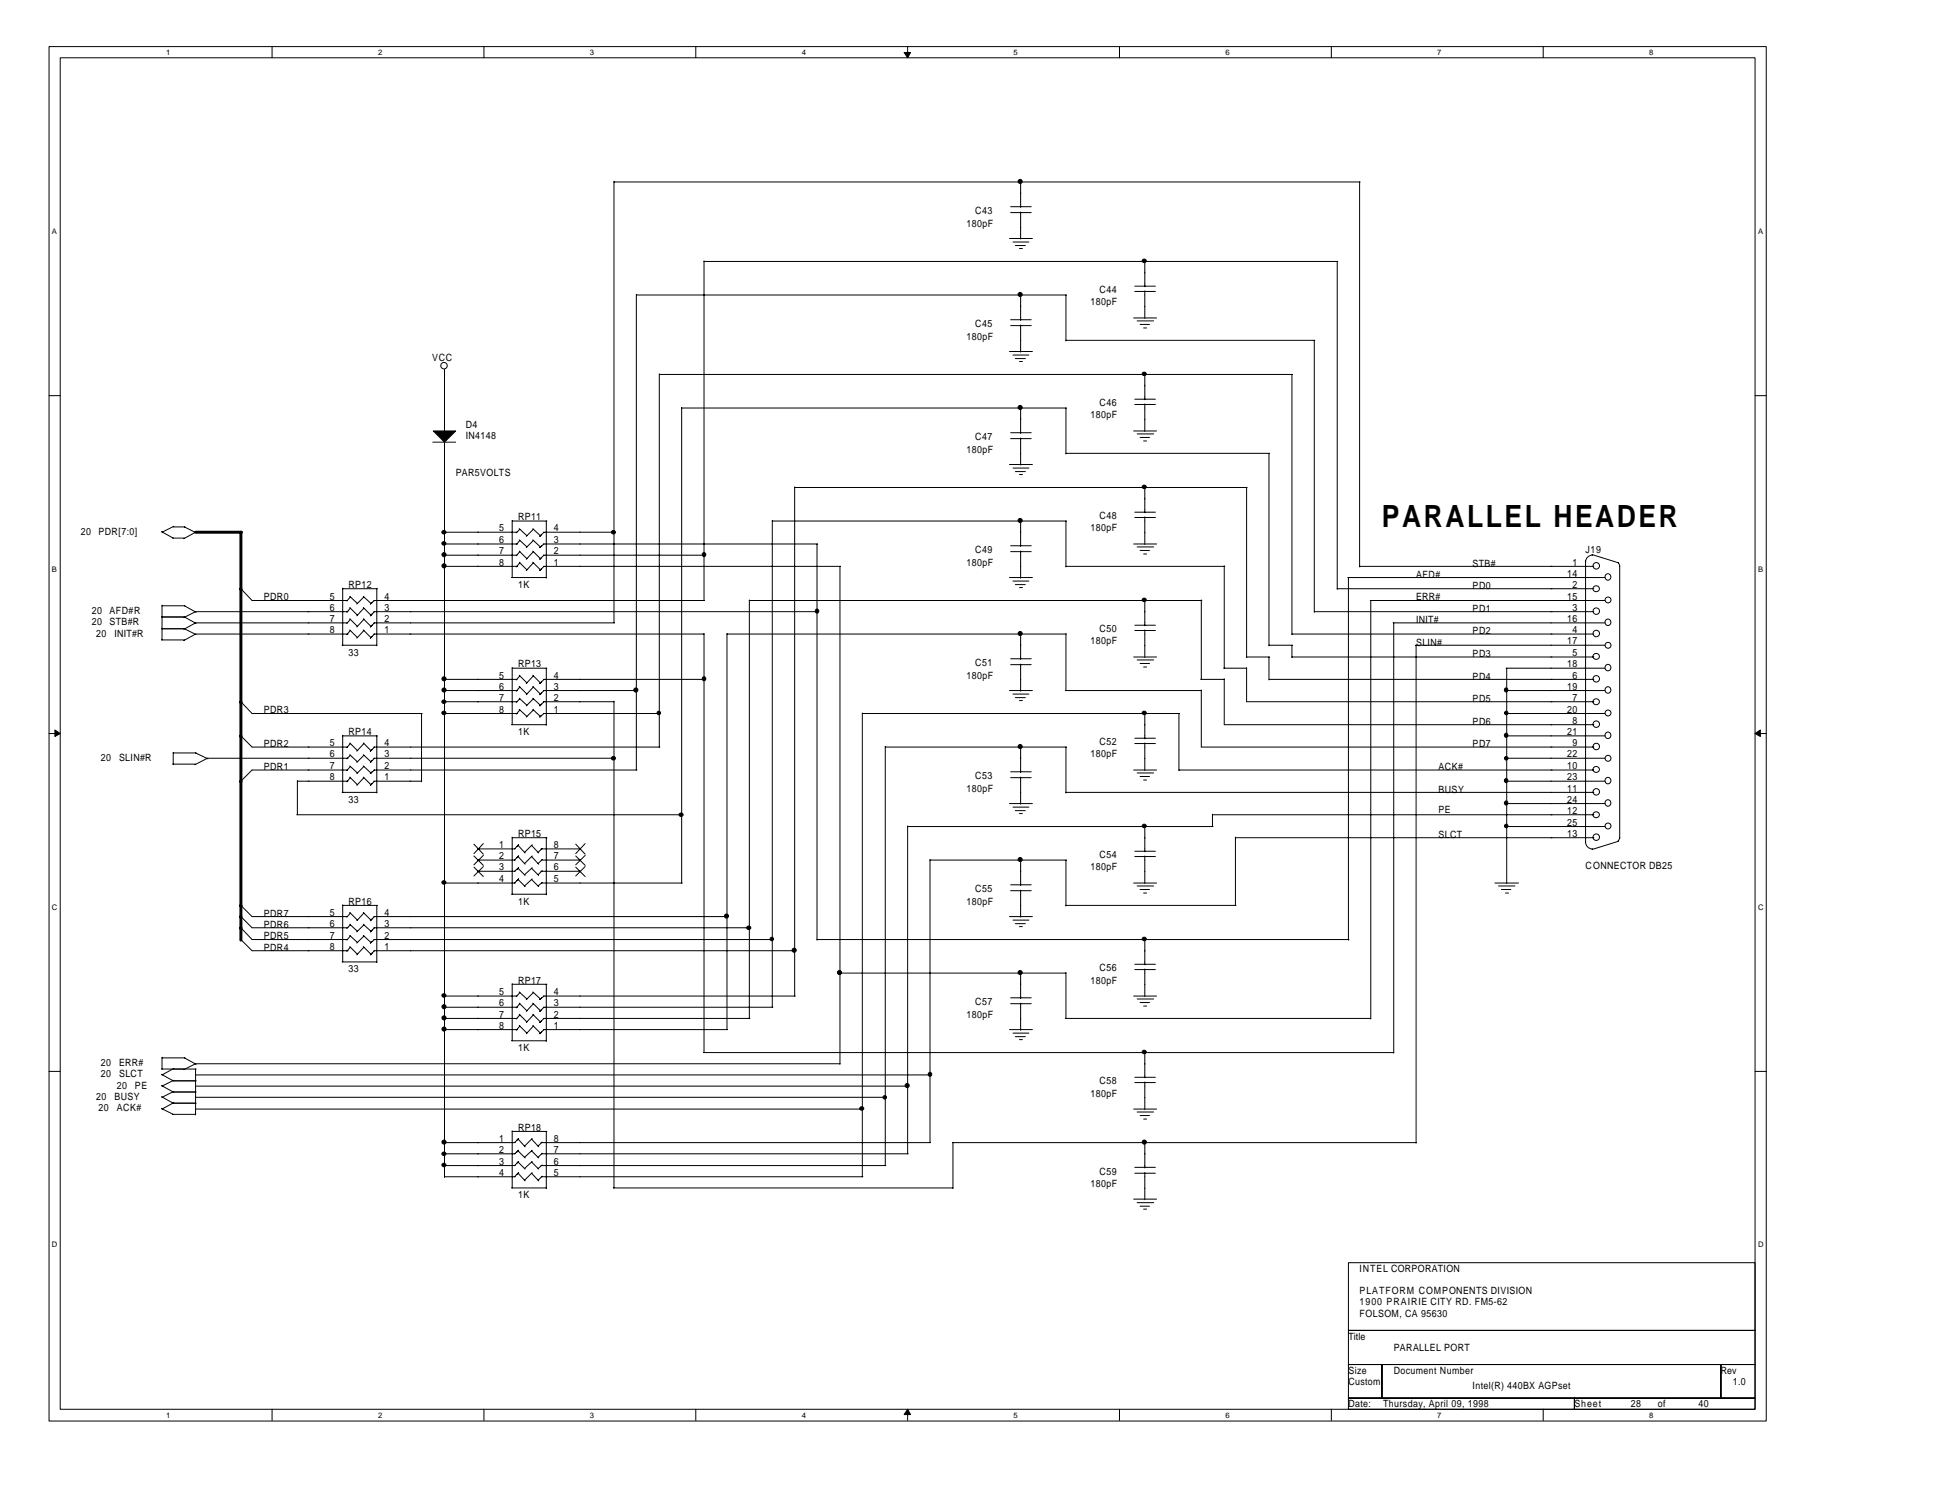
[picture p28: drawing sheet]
<svg xmlns="http://www.w3.org/2000/svg" width="279mm" height="216mm" viewBox="0 0 279 216" stroke-linecap="round" stroke-linejoin="round" font-family="sans-serif">
<defs><g id="words">
<text font-size="4.4" x="198.8" y="75.9">PARALLEL HEADER</text>
<g font-size="1.4">
<text x="139.1" y="32.6">180pF</text>
<text x="140.3" y="30.8">C43</text>
<text x="140.3" y="47.1">C45</text>
<text x="156.9" y="43.9">180pF</text>
<text x="158.2" y="42.2">C44</text>
<text x="62.2" y="51.9">VCC</text>
<text x="139.1" y="48.8">180pF</text>
<text x="158.2" y="58.4">C46</text>
<text x="67" y="61.6">D4</text>
<text x="67" y="63.1">IN4148</text>
<text x="139.1" y="65.1">180pF</text>
<text x="140.3" y="63.3">C47</text>
<text x="156.9" y="60.2">180pF</text>
<text x="65.6" y="68.5">PAR5VOLTS</text>
<text x="11.6" y="77">20</text>
<text x="14.2" y="77">PDR[7:0]</text>
<text x="71.8" y="76.4">5</text>
<text x="74.5" y="74.8">RP11</text>
<text x="79.7" y="76.4">4</text>
<text x="156.9" y="76.4">180pF</text>
<text x="158.2" y="74.7">C48</text>
<text x="71.8" y="81.4">8</text>
<text x="71.8" y="79.7">7</text>
<text x="71.8" y="78.1">6</text>
<text x="79.7" y="81.4">1</text>
<text x="79.7" y="79.7">2</text>
<text x="79.7" y="78.1">3</text>
<text x="139.1" y="81.4">180pF</text>
<text x="140.3" y="79.6">C49</text>
<text x="203.7" y="83.1">AFD#</text>
<text x="211.9" y="81.5">STB#</text>
<text x="225.5" y="83">14</text>
<text x="226.3" y="81.4">1</text>
<text x="228.1" y="79.6">J19</text>
<text x="13.2" y="88.3">20</text>
<text x="13.2" y="89.9">20</text>
<text x="15.8" y="88.3">AFD#R</text>
<text x="15.8" y="89.9">STB#R</text>
<text x="38" y="86.3">PDR0</text>
<text x="47.4" y="89.5">7</text>
<text x="47.4" y="87.9">6</text>
<text x="47.4" y="86.3">5</text>
<text x="50.2" y="84.6">RP12</text>
<text x="55.3" y="89.5">2</text>
<text x="55.3" y="87.9">3</text>
<text x="55.3" y="86.3">4</text>
<text x="74.5" y="84.6">1K</text>
<text x="203.7" y="86.3">ERR#</text>
<text x="203.7" y="89.6">INIT#</text>
<text x="211.9" y="84.7">PD0</text>
<text x="211.9" y="88">PD1</text>
<text x="225.5" y="89.5">16</text>
<text x="225.5" y="86.3">15</text>
<text x="226.3" y="87.9">3</text>
<text x="226.3" y="84.6">2</text>
<text x="13.8" y="91.6">20</text>
<text x="16.5" y="91.6">INIT#R</text>
<text x="47.4" y="91.1">8</text>
<text x="50.2" y="94.3">33</text>
<text x="55.3" y="91.1">1</text>
<text x="140.3" y="95.8">C51</text>
<text x="156.9" y="92.7">180pF</text>
<text x="158.2" y="90.9">C50</text>
<text x="203.7" y="92.9">SLIN#</text>
<text x="211.9" y="94.5">PD3</text>
<text x="211.9" y="91.3">PD2</text>
<text x="225.5" y="92.7">17</text>
<text x="226.3" y="94.4">5</text>
<text x="226.3" y="91.1">4</text>
<text x="71.8" y="100.8">7</text>
<text x="71.8" y="99.2">6</text>
<text x="71.8" y="97.6">5</text>
<text x="74.5" y="96">RP13</text>
<text x="79.7" y="100.8">2</text>
<text x="79.7" y="99.2">3</text>
<text x="79.7" y="97.6">4</text>
<text x="139.1" y="97.6">180pF</text>
<text x="211.9" y="97.8">PD4</text>
<text x="211.9" y="101">PD5</text>
<text x="225.5" y="99.2">19</text>
<text x="225.5" y="96">18</text>
<text x="226.3" y="100.8">7</text>
<text x="226.3" y="97.6">6</text>
<text x="38" y="102.6">PDR3</text>
<text x="38" y="107.5">PDR2</text>
<text x="47.4" y="107.3">5</text>
<text x="50.2" y="105.7">RP14</text>
<text x="55.3" y="107.3">4</text>
<text x="71.8" y="102.5">8</text>
<text x="74.5" y="105.7">1K</text>
<text x="79.7" y="102.5">1</text>
<text x="158.2" y="107.2">C52</text>
<text x="211.9" y="104.2">PD6</text>
<text x="211.9" y="107.5">PD7</text>
<text x="225.5" y="105.7">21</text>
<text x="225.5" y="102.5">20</text>
<text x="226.3" y="107.3">9</text>
<text x="226.3" y="104.1">8</text>
<text x="14.5" y="109.5">20</text>
<text x="17.1" y="109.5">SLIN#R</text>
<text x="38" y="110.7">PDR1</text>
<text x="47.4" y="112.3">8</text>
<text x="47.4" y="110.6">7</text>
<text x="47.4" y="109">6</text>
<text x="55.3" y="112.3">1</text>
<text x="55.3" y="110.6">2</text>
<text x="55.3" y="109">3</text>
<text x="139.1" y="113.9">180pF</text>
<text x="140.3" y="112.1">C53</text>
<text x="156.9" y="109">180pF</text>
<text x="207" y="110.7">ACK#</text>
<text x="225.5" y="113.9">11</text>
<text x="225.5" y="112.3">23</text>
<text x="225.5" y="110.6">10</text>
<text x="225.5" y="109">22</text>
<text x="50.2" y="115.5">33</text>
<text x="207" y="116.9">PE</text>
<text x="207" y="114">BUSY</text>
<text x="225.5" y="118.8">25</text>
<text x="225.5" y="117.1">12</text>
<text x="225.5" y="115.5">24</text>
<text x="71.8" y="122">1</text>
<text x="71.8" y="123.6">2</text>
<text x="71.8" y="125.2">3</text>
<text x="74.5" y="120.4">RP15</text>
<text x="79.7" y="122">8</text>
<text x="79.7" y="123.6">7</text>
<text x="79.7" y="125.2">6</text>
<text x="156.9" y="125.2">180pF</text>
<text x="158.2" y="123.4">C54</text>
<text x="207" y="120.5">SLCT</text>
<text x="225.5" y="120.4">13</text>
<text x="228.1" y="125">CONNECTOR DB25</text>
<text x="38" y="131.9">PDR7</text>
<text x="47.4" y="131.7">5</text>
<text x="50.2" y="130.1">RP16</text>
<text x="55.3" y="131.7">4</text>
<text x="71.8" y="126.9">4</text>
<text x="74.5" y="130.1">1K</text>
<text x="79.7" y="126.9">5</text>
<text x="139.1" y="130.1">180pF</text>
<text x="140.3" y="128.3">C55</text>
<text x="38" y="133.5">PDR6</text>
<text x="38" y="135.1">PDR5</text>
<text x="38" y="136.7">PDR4</text>
<text x="47.4" y="136.6">8</text>
<text x="47.4" y="135">7</text>
<text x="47.4" y="133.3">6</text>
<text x="55.3" y="136.6">1</text>
<text x="55.3" y="135">2</text>
<text x="55.3" y="133.3">3</text>
<text x="50.2" y="139.9">33</text>
<text x="71.8" y="143.2">5</text>
<text x="74.5" y="141.5">RP17</text>
<text x="79.7" y="143.2">4</text>
<text x="156.9" y="141.5">180pF</text>
<text x="158.2" y="139.7">C56</text>
<text x="71.8" y="148">8</text>
<text x="71.8" y="146.4">7</text>
<text x="71.8" y="144.8">6</text>
<text x="79.7" y="148">1</text>
<text x="79.7" y="146.4">2</text>
<text x="79.7" y="144.8">3</text>
<text x="139.1" y="146.4">180pF</text>
<text x="140.3" y="144.6">C57</text>
<text x="14.5" y="154.9">20</text>
<text x="14.5" y="153.3">20</text>
<text x="17.1" y="154.9">SLCT</text>
<text x="17.1" y="153.3">ERR#</text>
<text x="74.5" y="151.2">1K</text>
<text x="158.2" y="155.9">C58</text>
<text x="13.8" y="158.2">20</text>
<text x="14.2" y="159.8">20</text>
<text x="16.5" y="158.2">BUSY</text>
<text x="16.8" y="156.6">20</text>
<text x="16.8" y="159.8">ACK#</text>
<text x="19.4" y="156.6">PE</text>
<text x="156.9" y="157.7">180pF</text>
<text x="71.8" y="164.2">1</text>
<text x="71.8" y="165.9">2</text>
<text x="71.8" y="167.5">3</text>
<text x="74.5" y="162.6">RP18</text>
<text x="79.7" y="164.2">8</text>
<text x="79.7" y="165.9">7</text>
<text x="79.7" y="167.5">6</text>
<text x="71.8" y="169.2">4</text>
<text x="74.5" y="172.4">1K</text>
<text x="79.7" y="169.2">5</text>
<text x="156.9" y="170.8">180pF</text>
<text x="158.2" y="169">C59</text>
<text x="195.6" y="183">INTEL CORPORATION</text>
<text x="195.6" y="186.2">PLATFORM COMPONENTS DIVISION</text>
<text x="195.6" y="187.8">1900 PRAIRIE CITY RD. FM5-62</text>
<text x="195.6" y="189.5">FOLSOM, CA 95630</text>
<text x="194" y="192.7">Title</text>
<text x="194" y="197.6">Size</text>
<text x="200.5" y="197.6">Document Number</text>
<text x="200.5" y="194.3">PARALLEL PORT</text>
<text x="247.6" y="197.6">Rev</text>
<text x="194" y="199.2">Custom</text>
<text x="194" y="202.4">Date:</text>
<text x="199" y="202.4">Thursday, April 09, 1998</text>
<text x="211.9" y="199.8">Intel(R) 440BX AGPset</text>
<text x="226.5" y="202.4">Sheet</text>
<text x="234.6" y="202.4">28</text>
<text x="238.5" y="202.4">of</text>
<text x="244.4" y="202.4">40</text>
<text x="249.3" y="199.2">1.0</text>
</g>
<g font-size="1.1">
<text x="23.9" y="8">1</text>
<text x="54.4" y="8">2</text>
<text x="84.9" y="8">3</text>
<text x="115.3" y="8">4</text>
<text x="145.8" y="8">5</text>
<text x="176.3" y="8">6</text>
<text x="206.8" y="8">7</text>
<text x="237.3" y="8">8</text>
<text x="7.5" y="33.6">A</text>
<text x="252.9" y="33.6">A</text>
<text x="7.5" y="82.2">B</text>
<text x="252.9" y="82.2">B</text>
<text x="7.5" y="130.8">C</text>
<text x="252.9" y="130.8">C</text>
<text x="7.5" y="179.4">D</text>
<text x="252.9" y="179.4">D</text>
<text x="23.9" y="204">1</text>
<text x="54.4" y="204">2</text>
<text x="84.9" y="204">3</text>
<text x="115.3" y="204">4</text>
<text x="145.8" y="204">5</text>
<text x="176.3" y="204">6</text>
<text x="206.8" y="204">7</text>
<text x="237.3" y="204">8</text>
</g>
</g></defs>
<path d="M7.1 6.7h247v197.7h-247zM8.7 8.3h243.8v194.4h-243.8z" fill="none" stroke="#000" stroke-width=".14"/>
<g fill="#fff">
<path d="M23.9 7h.6v1.2h-.6z"/>
<path d="M23.9 203h.6v1.2h-.6z"/>
</g>
<path d="M39.1 6.7v1.6M39.1 202.7v1.6" fill="none" stroke="#000" stroke-width=".14"/>
<g fill="#fff">
<path d="M54.4 7h.6v1.2h-.6z"/>
<path d="M54.4 203h.6v1.2h-.6z"/>
</g>
<path d="M69.6 6.7v1.6M69.6 202.7v1.6" fill="none" stroke="#000" stroke-width=".14"/>
<g fill="#fff">
<path d="M84.9 7h.6v1.2h-.6z"/>
<path d="M84.9 203h.6v1.2h-.6z"/>
</g>
<path d="M100.1 6.7v1.6M100.1 202.7v1.6" fill="none" stroke="#000" stroke-width=".14"/>
<g fill="#fff">
<path d="M115.3 7h.6v1.2h-.6z"/>
<path d="M115.3 203h.6v1.2h-.6z"/>
</g>
<path d="M130.6 6.7v1.6M130.6 202.7v1.6" fill="none" stroke="#000" stroke-width=".14"/>
<g fill="#000" stroke="#000" stroke-width=".14">
<path d="M130.1 7.5h.9l-.4 .8z" fill-rule="evenodd"/>
<path d="M130.6 202.7l.4 .8h-.9z" fill-rule="evenodd"/>
</g>
<g fill="#fff">
<path d="M145.8 7h.6v1.2h-.6z"/>
<path d="M145.8 203h.6v1.2h-.6z"/>
</g>
<path d="M161.1 6.7v1.6M161.1 202.7v1.6" fill="none" stroke="#000" stroke-width=".14"/>
<g fill="#fff">
<path d="M176.3 7h.6v1.2h-.6z"/>
<path d="M176.3 203h.6v1.2h-.6z"/>
</g>
<path d="M191.5 6.7v1.6M191.5 202.7v1.6" fill="none" stroke="#000" stroke-width=".14"/>
<g fill="#fff">
<path d="M206.8 7h.6v1.2h-.6z"/>
<path d="M206.8 203h.6v1.2h-.6z"/>
</g>
<path d="M222 6.7v1.6M222 202.7v1.6" fill="none" stroke="#000" stroke-width=".14"/>
<g fill="#fff">
<path d="M237.3 7h.6v1.2h-.6z"/>
<path d="M237.3 203h.6v1.2h-.6z"/>
<path d="M7.5 32.6h.6v1.3h-.6z"/>
<path d="M252.9 32.6h.6v1.3h-.6z"/>
<path d="M7.5 81.2h.7v1.3h-.7z"/>
<path d="M252.9 81.2h.7v1.3h-.7z"/>
</g>
<path d="M7.1 56.9h1.6M252.5 56.9h1.6" fill="none" stroke="#000" stroke-width=".14"/>
<g fill="#fff">
<path d="M7.5 129.8h.7v1.3h-.7z"/>
<path d="M252.9 129.8h.8v1.3h-.8z"/>
</g>
<path d="M7.1 105.5h1.6M252.5 105.5h1.6" fill="none" stroke="#000" stroke-width=".14"/>
<g fill="#000" stroke="#000" stroke-width=".14">
<path d="M7.9 105l.8 .5-.8 .4z" fill-rule="evenodd"/>
<path d="M252.5 105.5l.8-.5v.9z" fill-rule="evenodd"/>
</g>
<g fill="#fff">
<path d="M7.5 178.4h.7v1.3h-.7z"/>
<path d="M252.9 178.4h.8v1.3h-.8z"/>
</g>
<g fill="none" stroke="#000" stroke-width=".14">
<path d="M88.3 26.1v63.5M88.3 26.2h107.4M101.3 37.5v48.9M101.3 37.6h91.2M145.2 34.3h3.3M145.4 30.6h3M145.4 29.7h3M145.7 34.8h2.3M146.1 35.3h1.4M146.7 35.7h.4M146.8 26.2v3.6M146.8 30.5v3.9"/>
<path d="M164.7 37.6v3.6M192.4 37.6v47.2M195.6 26.2v55.3M64 53.2v8.9M91.6 42.3v68.5M91.6 42.4h61.8M94.9 53.8v53.7M94.9 53.9h91.1M98.1 58.7h55.3M98.1 58.6v68.4M145.2 50.6h3.3M145.4 46.8h3"/>
<path d="M145.4 46h3M145.7 51.1h2.3M146.1 51.6h1.4M146.7 52h.4M146.8 42.4v3.7M146.8 46.8v3.8M146.8 58.7v3.6M153.4 42.4v6.6M153.4 58.7v6.6M153.4 49h35.8M163.1 45.7h3.3M163.3 41.9h2.9"/>
<path d="M163.3 41.2h2.9M163.3 58.2h2.9M163.3 57.4h2.9M163.6 46.2h2.4M164 46.7h1.4M164.5 47.2h.5M164.7 41.8v4M164.7 53.9v3.6M164.7 58.1v4M185.9 53.9v37.4M189.1 49v39.1M23.2 76.5l1.7 .9"/>
<path d="M24.8 77.4h1.7M24.9 75.8h1.7M25 75.7l-1.7 .9M26.5 75.8l1.7 .8M28.1 76.6l-1.7 .9M62.3 63.6h3.3M64 78.2h10.5M64 63.6v105.7M64 79.9h10.4M64 76.6h10.4M73.7 74.9v8.2M73.7 74.9h5"/>
<path d="M74.7 79.3l1.1 1.1M74.7 77.7l1.1 1M74.7 76l1.1 1.1M74.8 76.1l-.5 .5M74.8 77.7l-.5 .6M74.8 79.3l-.5 .6M76.7 79.3l1.1 1.1M76.7 77.7l1.1 1M76.7 76l1.1 1.1M76.7 79.3l-1 1.1M76.7 77.7l-1 1.1M76.7 76.1l-1 1"/>
<path d="M78.2 78.2h39.4M78.2 79.9h23.2M78.2 76.6h10.2M78.3 79.9l-.6 .5M78.3 78.2l-.6 .6 .2-.3M78.3 76.6l-.6 .5M78.6 74.9v8.3M111.1 74.9h42.3M111.1 74.9v70M114.3 70v73.3M114.3 70.1h65.1M117.5 78.2v57"/>
<path d="M145.2 66.8h3.3M145.4 63.1h3M145.4 62.2h3M145.4 79.3h3M145.4 78.5h3M145.7 67.3h2.3M146.1 67.8h1.4M146.7 68.3h.4M146.8 63v3.9M146.8 74.9v3.7M146.8 79.3v3.9M153.4 74.9v6.6"/>
<path d="M153.4 65.2h29.3M163.1 62h3.3M163.1 78.2h3.3M163.3 74.4h2.9M163.3 73.7h2.9M163.6 62.4h2.4M163.6 78.7h2.4M164 62.9h1.4M164 79.2h1.4M164.5 63.4h.5M164.5 79.7h.5M164.7 70.1v3.7"/>
<path d="M164.7 74.4v3.9M179.4 70.1v24.5M182.6 65.2v27.7M229.1 79.8l3.8 1.2M229.1 79.9a.97 .97 0 0 0-1 .9M23.2 88.7h3.4M23.2 90.4h3.4M23.2 92h3.3M23.3 87.1v4.9M23.3 87.1h3.3M26.5 87.1l1.7 1M26.5 88.7l1.7 1"/>
<path d="M26.5 90.4l1.7 .9M34.6 84.6l1.7 1.8h13.7M49.2 92.8h5M49.3 84.6v8.2M49.3 84.7h5M50 89.6h-21.9l-1.7 .9M50.1 91.2h-22l-1.7 .9M50.1 88h-22l-1.7 .8M50.3 90.6l1.1 1.1M50.3 89l1.1 1.1M50.3 87.4l1.1 1.1M50.3 85.8l1.1 1"/>
<path d="M50.4 85.9l-.5 .6M50.4 87.5l-.5 .6M50.4 89.1l-.5 .6M50.4 90.7l-.5 .6M52.3 90.6l1.1 1.1M52.3 89l1.1 1.1M52.3 87.4l1.1 1.1M52.3 85.8l1.1 1M52.4 90.7l-1.1 1.1M52.4 89.1l-1.1 1.1M52.4 87.5l-1.1 1.1M52.4 85.9l-1.1 1"/>
<path d="M53.8 91.2h47.5M53.8 89.6h34.6M53.8 88h63.8M53.8 86.4h47.6M53.9 91.2l-.6 .6M53.9 89.6l-.6 .6M53.9 88l-.6 .6M53.9 86.4l-.6 .5 .2-.3M54.2 84.7v8.2M64 99.3h10.5M64 81.5h10.5M64 97.7h10.4"/>
<path d="M73.6 83.1h5M73.7 96v8.2M73.7 96.1h5M74.7 80.9l1.1 1.1M74.7 98.7l1.1 1.1M74.7 97.1l1.1 1.1M74.8 81l-.5 .5M74.8 97.2l-.5 .6M74.8 98.8l-.5 .6M76.7 80.9l1.1 1.1M76.7 98.7l1.1 1.1M76.7 97.1l1.1 1.1"/>
<path d="M76.7 81l-1 1.1M76.7 98.8l-1 1.1M76.7 97.2l-1 1.1M78.2 99.3h13.4M78.2 81.5h42.7M78.2 97.7h23.2M78.3 81.5l-.6 .6M78.3 99.3l-.6 .6M78.3 97.7l-.6 .6M78.6 96.1v8.2M101.3 91.1v60.3M104.6 91.2h48.8"/>
<path d="M104.6 91.1v57M107.8 86.4h65.1M107.8 86.3v60.2M120.8 81.5v71.6M145.2 83.1h3.3M145.2 99.3h3.3M145.4 95.6h3M145.4 94.8h3M145.7 83.6h2.3M145.7 99.8h2.3M146.1 84.1h1.4M146.7 84.5h.4"/>
<path d="M146.8 91.2v3.6M146.8 95.5v3.9M153.3 99.3h19.5M153.4 81.5h22.8M153.4 91.1v8.2M163.1 94.5h3.3M163.3 90.7h2.9M163.3 89.9h2.9M163.6 94.9h2.4M164 95.4h1.4M164.5 95.9h.5M164.7 86.4v3.6"/>
<path d="M164.7 90.6v4M172.7 97.7h3.4M172.8 99.2v8.3h56.5M172.8 86.3v11.4M176.1 96.1h3.3M176.1 97.6v6.6h53.2M176.1 81.4v14.7M179.4 94.5h3.3M179.4 96v4.9h49.9M182.6 92.8h3.4M182.6 97.7h46.7M182.6 94.5v3.3"/>
<path d="M185.9 94.5h43.4M185.9 91.2h43.4M185.9 92.8v1.8M189.1 88h40.2M192.4 84.7h36.9M193.9 83.1h37M194 83.1v52.1M195.6 81.5h33.7M197.1 86.4h33.8M197.2 86.4v60.2M200.4 89.6h30.5M200.5 89.6v61.9"/>
<path d="M203.7 92.8h27.2M203.7 92.8v71.6M216.7 99.3h14.2M216.7 96.1h14.2M216.8 96.1v31M228.1 80.7v40.4a.97 .97 0 0 0 1 1M232.8 81l.2 .5v39.1M24.8 109.9h3.3M24.9 108.3h3.3M24.9 108.2v1.7M28.1 108.3l1.8 .8M34.6 105.8l1.7 1.7h13.7"/>
<path d="M34.6 100.9l1.7 1.7h24.4M42.7 117.2h55.4M42.8 112.4h7.3M42.8 112.3v4.9M49.2 114h5M49.3 105.8v8.2M49.3 105.8h5M50 110.8h-13.7l-1.7 1.7M50.1 109.1h-20.3l-1.7 .9M50.3 111.8l1.1 1.1M50.3 110.2l1.1 1M50.3 108.6l1.1 1"/>
<path d="M50.3 106.9l1.1 1.1M50.4 106.9l-.5 .6M50.4 108.6l-.5 .5M50.4 110.3l-.5 .5M50.4 111.9l-.5 .6M52.3 111.8l1.1 1.1M52.3 110.2l1.1 1M52.3 108.6l1.1 1M52.3 106.9l1.1 1.1M52.4 111.9l-1.1 1.1M52.4 110.3l-1.1 1M52.4 108.6l-1.1 1.1"/>
<path d="M52.4 106.9l-1.1 1.1M53.8 110.8h37.8M53.8 112.4h6.8M53.8 109.1h34.6M53.8 107.5h41.1M53.9 112.4l-.6 .6M53.9 110.8l-.6 .5 .2-.3M53.9 109.1l-.6 .6M53.9 107.5l-.6 .5M54.2 105.8v8.3M60.6 102.6v9.9M64 102.6h10.5"/>
<path d="M64 100.9h10.4M73.6 104.2h5M74.7 102l1.1 1.1M74.7 100.4l1.1 1M74.8 100.5l-.5 .5M74.8 102.1l-.5 .6M76.7 102l1.1 1.1M76.7 100.4l1.1 1M76.7 102.1l-1 1M76.7 100.5l-1 1M78.2 102.6h16.7M78.2 100.9h10.1"/>
<path d="M78.3 102.6l-.6 .5 .2-.2M78.3 100.9l-.6 .6M88.3 100.9v70M124.1 102.6h45.6M124.1 102.5v66.8M127.4 107.5h26M127.4 107.4v60.3M130.6 118.9h43.9M130.6 118.8v47.2M145.2 115.6h3.3M145.4 111.9h3M145.4 111h3"/>
<path d="M145.7 116.1h2.3M146.1 100.3h1.4M146.1 116.6h1.4M146.7 100.8h.4M146.7 117h.4M146.8 107.5v3.6M146.8 111.8v3.9M153.4 114h75.9M153.4 107.5v6.6M163.1 110.8h3.3M163.3 106.9h2.9M163.3 106.2h2.9"/>
<path d="M163.6 111.2h2.4M164 111.7h1.4M164.5 112.2h.5M164.7 102.6v3.7M164.7 106.9v3.9M164.7 118.9v3.6M169.6 110.8h59.7M169.6 102.6v8.2M174.4 117.2h54.9M174.4 117.1v1.8M216.7 115.6h14.2M216.7 112.4h14.2"/>
<path d="M216.7 109.1h14.2M216.7 105.8h14.2M216.7 102.6h14.2M216.7 118.9h14.2M34.6 130.1l1.7 1.7h13.7M34.6 135.1l1.7 1.7h13.8M34.6 133.4l1.7 1.7h13.7M34.6 131.8l1.7 1.6h13.8M49.2 138.4h5M49.3 130.1v8.3M49.3 130.2h5M50.3 136.2l1.1 1.1"/>
<path d="M50.3 134.5l1.1 1.1M50.3 132.9l1.1 1.1M50.3 131.2l1.1 1.1M50.4 131.3l-.5 .6M50.4 133l-.5 .5M50.4 134.6l-.5 .6M50.4 136.2l-.5 .6M52.3 136.2l1.1 1.1M52.3 134.5l1.1 1.1M52.3 132.9l1.1 1.1M52.3 131.2l1.1 1.1M52.4 136.2l-1.1 1.1"/>
<path d="M52.4 134.6l-1.1 1.1M52.4 133l-1.1 1M52.4 131.3l-1.1 1.1M53.8 131.8h50.9M53.8 136.8h60.6M53.8 135.1h57.4M53.8 133.4h54.1M53.9 136.8l-.6 .5M53.9 135.1l-.6 .6 .2-.3M53.9 133.4l-.6 .6M53.9 131.8l-.6 .6M54.2 130.2v8.2"/>
<path d="M64 127h10.1M68.2 121.4l1.3 1.5M68.2 123.1l1.3 1.4M68.2 124.7l1.3 1.4M68.7 122.1h5.4M68.7 123.7h5.4M68.7 125.3h5.4M69.5 121.3l-1.3 1.5M69.5 123l-1.3 1.4M69.5 124.6l-1.3 1.4M73.6 128.6h5M73.7 120.5h5"/>
<path d="M73.7 120.4v8.2M74.4 125.1l.2-.3-.6 .5M74.5 121.6l1.1 1.1M74.5 123.2l1.1 1.1M74.5 124.9l1.1 1M74.5 126.5l1.1 1M74.6 121.5l-.6 .6M74.6 123.1l-.6 .6M74.6 126.4l-.6 .6M76.5 121.6l1 1.1M76.5 123.2l1 1.1M76.5 124.9l1 1"/>
<path d="M76.5 126.5l1 1M76.6 121.5l-1.1 1.1M76.6 123.1l-1.1 1.1M76.6 124.8l-1.1 1M76.6 126.4l-1.1 1M77.8 122.1h5.7M77.8 125.3h5.7M77.9 127h20.3M77.9 123.7h5.6M78 126.9l-.6 .5M78 125.2l-.6 .6M78 123.6l-.6 .6"/>
<path d="M78 122l-.6 .6M78.6 120.5v8.2M82.8 121.4l1.4 1.5M82.8 123.1l1.4 1.4M82.8 124.7l1.4 1.4M84.2 121.3l-1.4 1.5M84.2 123l-1.4 1.4M84.2 124.6l-1.4 1.4M117.5 135.1h76.6M120.8 140h32.6M133.8 123.7h19.6M133.8 123.6v40.8"/>
<path d="M145.2 131.8h3.3M145.4 128.1h3M145.4 127.3h3M145.7 132.3h2.3M146.1 132.9h1.4M146.7 133.3h.4M146.8 123.7v3.7M146.8 128v3.9M146.8 140v3.6M153.4 130.2h24.4M153.4 123.7v6.6M153.4 139.9v6.6"/>
<path d="M163.1 127h3.3M163.3 139.5h2.9M163.3 138.7h2.9M163.3 123.2h2.9M163.3 122.4h2.9M163.6 127.4h2.4M164 127.9h1.4M164.5 128.5h.5M164.7 123.1v4M164.7 135.1v3.7M164.7 139.4v4M177.7 120.5h51.6"/>
<path d="M177.7 120.4v9.8M215.1 127h3.4M215.6 127.4h2.4M216 127.9h1.4M216.6 128.5h.4M232.9 121l-3.8 1.2M233 120.5l-.2 .4M7.1 154.1h1.6M23.2 159.4l1.7 .9M23.2 157.7l1.7 1M23.2 156.1l1.7 1M23.2 153.8h5"/>
<path d="M23.2 154.5l1.7 1M23.3 152.2h3.3M23.3 152.1v1.7M24.8 158.7h3.4M24.8 157.1h3.4M24.8 155.5h3.4M25 158.6l-1.7 .9M25 157l-1.7 .8M25 155.4l-1.7 .8M25 153.7l-1.7 .9M26.5 152.2l1.7 .9M28.1 153h92.7"/>
<path d="M28.1 159.5h96M28.1 153.8v6.6M28.1 153l-1.7 .9M28.1 154.6h105.8M28.1 157.8h99.4M28.1 156.2h102.6M64 148.1h10.5M64 143.3h10.4M64 146.5h10.4M64 144.9h10.5M73.6 149.7h5M73.7 141.5v8.2"/>
<path d="M73.7 141.6h5M74.7 147.5l1.1 1.1M74.7 145.9l1.1 1.1M74.7 144.3l1.1 1.1M74.7 142.7l1.1 1M74.8 142.8l-.5 .6M74.8 144.4l-.5 .6M74.8 146l-.5 .6M74.8 147.6l-.5 .6M76.7 147.5l1.1 1.1M76.7 145.9l1.1 1.1M76.7 144.3l1.1 1.1"/>
<path d="M76.7 142.7l1.1 1M76.7 147.6l-1 1.1M76.7 146l-1 1.1M76.7 144.4l-1 1.1M76.7 142.8l-1 1M78.2 148.1h26.5M78.2 143.3h36.2M78.2 146.5h29.7M78.2 144.9h33M78.3 148.1l-.6 .6M78.3 146.5l-.6 .6M78.3 144.9l-.6 .6"/>
<path d="M78.3 143.3l-.6 .5 .2-.3M78.6 141.6v8.2M101.2 151.4h99.3M145.2 148.1h3.3M145.4 144.4h3M145.4 143.5h3M145.7 148.6h2.3M146.1 149.1h1.4M146.7 149.5h.4M146.8 144.3v3.9M153.3 146.5h43.9M163.1 143.3h3.3"/>
<path d="M163.1 159.5h3.3M163.3 155.7h2.9M163.3 155h2.9M163.6 143.7h2.4M163.6 159.9h2.4M164 144.2h1.4M164.5 144.7h.5M164.7 151.4v3.6M164.7 155.6v4M252.5 154.1h1.6M24.8 160.3h3.3M64 164.4h10.1"/>
<path d="M64 166h10.1M64 167.7h10.1M64 169.3h10.1M73.6 170.9h5M73.7 162.7v8.2M73.7 162.7h5M74.4 165.7l.2-.2-.6 .5M74.5 163.8l1.1 1.1M74.5 165.5l1.1 1.1M74.5 167.1l1.1 1.1M74.5 168.8l1.1 1.1M74.6 163.8l-.6 .6"/>
<path d="M74.6 167.1l-.6 .6M74.6 168.7l-.6 .6M76.5 163.8l1 1.1M76.5 165.5l1 1.1M76.5 167.1l1 1.1M76.5 168.8l1 1.1M76.6 163.8l-1.1 1.1M76.6 165.5l-1.1 1M76.6 167.1l-1.1 1M76.6 168.7l-1.1 1.1M77.8 164.4h56.1M77.8 167.7h49.7"/>
<path d="M77.9 166h52.8M77.9 169.3h46.2M78 169.2l-.6 .6M78 167.6l-.6 .5M78 165.9l-.6 .6M78 164.3l-.6 .6M78.6 162.7v8.3M88.3 170.9h48.8M137 164.4h66.7M137.1 164.4v6.6M163.1 172.5h3.3M163.3 168.8h2.9"/>
<path d="M163.3 167.9h2.9M163.6 173h2.4M164 160.5h1.4M164 173.5h1.4M164.5 161h.5M164.5 173.9h.5M164.7 164.4v3.6M164.7 168.7v3.9M194 196.3h4.8v4.8h-4.8zM194 181.6h58.5v9.8h-58.5zM194 191.4h58.5v4.9h-58.5zM198.8 196.3h48.8v4.8h-48.8z"/>
<path d="M247.6 196.3h4.9v4.8h-4.9zM194 201.1h32.5v1.6h-32.5zM226.5 201.1h26v1.6h-26z"/>
<circle cx="63.9" cy="52.6" r=".47"/>
<circle cx="229.7" cy="97.6" r=".47"/>
<circle cx="229.7" cy="81.4" r=".47"/>
<circle cx="229.7" cy="87.9" r=".47"/>
<circle cx="229.7" cy="91.1" r=".47"/>
<circle cx="229.7" cy="84.7" r=".45"/>
<circle cx="229.7" cy="94.4" r=".45"/>
<circle cx="231.3" cy="99.2" r=".45"/>
<circle cx="231.3" cy="89.5" r=".45"/>
<circle cx="231.3" cy="83" r=".45"/>
<circle cx="231.3" cy="96" r=".45"/>
<circle cx="231.4" cy="86.3" r=".42"/>
<circle cx="231.4" cy="92.8" r=".42"/>
<circle cx="229.7" cy="107.4" r=".47"/>
<circle cx="229.7" cy="104.2" r=".47"/>
<circle cx="229.7" cy="113.9" r=".47"/>
<circle cx="229.7" cy="110.7" r=".45"/>
<circle cx="229.7" cy="117.2" r=".45"/>
<circle cx="229.7" cy="100.9" r=".45"/>
<circle cx="231.3" cy="112.3" r=".45"/>
<circle cx="231.3" cy="115.5" r=".45"/>
<circle cx="231.3" cy="105.8" r=".45"/>
<circle cx="231.4" cy="118.8" r=".42"/>
<circle cx="231.4" cy="109.1" r=".42"/>
<circle cx="231.4" cy="102.6" r=".42"/>
<circle cx="229.7" cy="120.4" r=".47"/>
</g>
<g fill="#000" stroke="#000" stroke-width=".14">
<path d="M62.3 62h3.3l-1.6 1.6z" fill-rule="evenodd"/>
<circle cx="146.8" cy="26.1" r=".3"/>
<circle cx="164.6" cy="37.5" r=".28"/>
<circle cx="146.8" cy="42.4" r=".3"/>
<circle cx="146.8" cy="58.6" r=".3"/>
<circle cx="164.6" cy="53.8" r=".28"/>
<circle cx="63.9" cy="79.8" r=".3"/>
<circle cx="63.9" cy="78.2" r=".28"/>
<circle cx="63.9" cy="76.6" r=".28"/>
<circle cx="88.3" cy="76.6" r=".28"/>
<circle cx="101.3" cy="79.8" r=".28"/>
<circle cx="146.8" cy="74.9" r=".3"/>
<circle cx="164.6" cy="70" r=".28"/>
<circle cx="63.9" cy="81.4" r=".3"/>
<circle cx="63.9" cy="97.6" r=".3"/>
<circle cx="63.9" cy="99.3" r=".3"/>
<circle cx="91.5" cy="99.3" r=".3"/>
<circle cx="101.3" cy="97.6" r=".28"/>
<circle cx="117.5" cy="87.9" r=".28"/>
<circle cx="146.8" cy="91.1" r=".3"/>
<circle cx="164.6" cy="86.3" r=".28"/>
<circle cx="216.7" cy="99.2" r=".28"/>
<circle cx="63.9" cy="102.5" r=".28"/>
<circle cx="63.9" cy="100.9" r=".28"/>
<circle cx="88.3" cy="109.1" r=".28"/>
<circle cx="94.8" cy="102.6" r=".25"/>
<circle cx="98" cy="117.2" r=".28"/>
<circle cx="146.8" cy="107.4" r=".3"/>
<circle cx="164.6" cy="118.8" r=".28"/>
<circle cx="164.6" cy="102.5" r=".28"/>
<circle cx="216.7" cy="105.8" r=".28"/>
<circle cx="216.7" cy="115.5" r=".28"/>
<circle cx="216.7" cy="112.3" r=".28"/>
<circle cx="216.7" cy="109.1" r=".25"/>
<circle cx="216.7" cy="118.8" r=".25"/>
<circle cx="216.7" cy="102.6" r=".25"/>
<circle cx="63.9" cy="126.9" r=".28"/>
<circle cx="104.5" cy="131.8" r=".3"/>
<circle cx="107.7" cy="133.4" r=".28"/>
<circle cx="111" cy="135.1" r=".25"/>
<circle cx="114.3" cy="136.7" r=".3"/>
<circle cx="120.8" cy="139.9" r=".3"/>
<circle cx="146.8" cy="123.6" r=".3"/>
<circle cx="146.8" cy="139.9" r=".3"/>
<circle cx="164.6" cy="135.1" r=".28"/>
<circle cx="63.9" cy="148" r=".3"/>
<circle cx="63.9" cy="144.8" r=".3"/>
<circle cx="63.9" cy="146.4" r=".3"/>
<circle cx="63.9" cy="143.2" r=".28"/>
<circle cx="124" cy="159.4" r=".28"/>
<circle cx="127.3" cy="157.8" r=".25"/>
<circle cx="130.5" cy="156.1" r=".3"/>
<circle cx="133.8" cy="154.5" r=".28"/>
<circle cx="164.6" cy="151.3" r=".28"/>
<circle cx="63.9" cy="164.3" r=".3"/>
<circle cx="63.9" cy="166" r=".28"/>
<circle cx="63.9" cy="167.6" r=".28"/>
<circle cx="164.6" cy="164.3" r=".3"/>
</g>
<path d="M28.1 76.6h6.6M34.7 76.6v58.6" fill="none" stroke="#000" stroke-width=".42"/>
<use href="#words"/>
</svg>
